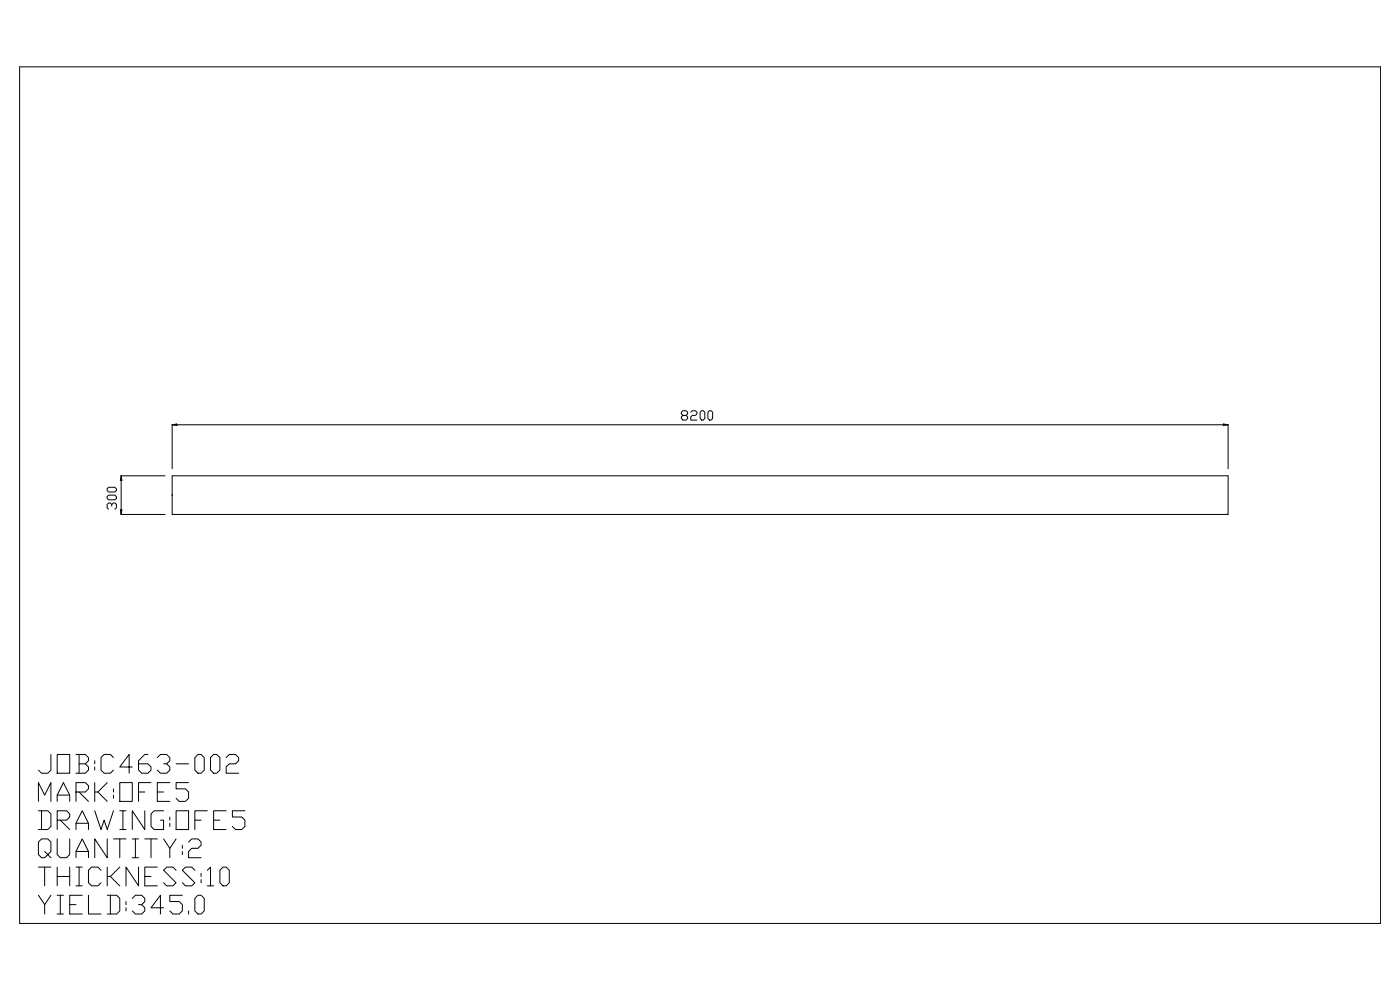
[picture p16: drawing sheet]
<svg xmlns="http://www.w3.org/2000/svg" width="420mm" height="297mm" viewBox="0 0 420 297" stroke-linecap="round" stroke-linejoin="round" font-family="sans-serif">
<g fill="none" stroke="#000" stroke-width=".3">
<path d="M5.9 20h408.1v256.9h-408.1zM51.6 127.4v13.2M51.6 127.4h316.7M51.6 127.4l1.4-.3v.5zM204.8 124.6l-.5-.5v-.5l.5-.4h.9l.5 .4v.5l-.5 .5h-.9l-.5 .4v.5l.5 .5h.9l.5-.5v-.5l-.5-.4M207.1 123.6l.5-.4h1l.4 .4v.5l-.4 .5h-1l-.5 .4v1h1.9M210 123.6l.4-.4h.5l.5 .4v1.9l-.5 .5h-.5l-.4-.5zM212.3 123.6l.5-.4h.4l.5 .4v1.9l-.5 .5h-.4l-.5-.5zM366.9 127.1l1.4 .3-1.4 .2zM368.3 127.4v13.2M32.1 148.9l.5-.4h1.9l.4 .4v.5l-.4 .5h-1.9l-.5-.5zM32.1 146.6l.5-.5h1.9l.4 .5v.5l-.4 .4h-1.9l-.5-.4z"/>
<path d="M33.5 151.8v-.5l-.5-.5h-.4l-.5 .5v.9l.5 .5M33.5 151.3l.5-.5h.5l.4 .5v.9l-.4 .5M36.1 152.9h.5l-.3 1.4zM36.3 154.3h13.2M36.3 142.7h13.2M36.3 142.7v11.6M36.3 142.7l.3 1.4h-.5zM51.6 142.7h316.7v11.6h-316.7zM51.6 148.5h.1M15.3 226.2v4.7l-1 1h-1.8l-1-1M17.1 226.2h3.8v5.7h-3.8zM17.1 238.4h3.8"/>
<path d="M22.8 237.5h2.8l.9-1v-.9l-.9-.9h-2.8v5.6M22.8 226.2h2.8l.9 1v.9l-.9 .9M23.7 229h1.9l.9 1v.9l-.9 1h-2.8M23.7 226.2v5.7M23.7 237.5l2.8 2.8M28.4 228.1v.9M28.4 230v.9M28.4 234.7v5.6M29.3 237.5l2.9 2.8M32.2 234.7l-2.9 2.8h-.9M34 227.2l-.9-1h-1.9l-.9 1v3.7l.9 1h1.9l.9-1M34 236.5v1"/>
<path d="M34 238.4v1M35.9 234.7h3.8v5.6h-3.8zM39.7 230h-3.8l2.8-3.8v5.7M41.5 237.5h1.9M44.4 226.2h-1l-1.9 1.9v2.8l1 1h1.9l.9-1v-.9l-.9-1h-2.9M45.3 234.7h-3.8v5.6M47.2 227.2l.9-1h1.9l.9 1v.9l-.9 .9h-.9M47.2 237.5h1.9M50 229l.9 1v.9l-.9 1h-1.9l-.9-1M50.9 234.7h-3.7v5.6h3.7M52.8 229h3.8M56.6 234.7h-3.8v1.8h2.8l1 1v1.9l-1 .9h-1.9l-.9-.9"/>
<path d="M59.4 226.2h.9l.9 1v3.7l-.9 1h-.9l-1-1v-3.7zM64.1 226.2h.9l.9 1v3.7l-.9 1h-.9l-1-1v-3.7zM67.8 227.2l1-1h1.8l1 1v.9l-1 .9h-1.8l-1 1v1.9h3.8M11.5 243.1h2.8l1 1v3.7l-1 .9h-2.8M11.5 240.3v-5.6l1.9 3.7 1.9-3.7v5.6M12.5 243.1v5.6M13.4 255.3l.9 1-.9 .9h-.9l-1-.9v-3.8l1-.9h1.8l1 .9v2.8l-1 1 1 .9M17.1 251.6v4.7l1 .9h1.9l.9-.9v-4.7M17.1 245.9h2.9l.9-.9v-.9l-.9-1h-2.9v5.6M17.1 240.3v-1.9l1.9-3.7 1.9 3.7v1.9M18.1 245.9l2.8 2.8M22.8 257.2v-1.9l1.9-3.7 1.8 3.7v1.9"/>
<path d="M22.8 248.7v-1.8l1.9-3.8 1.8 3.8v1.8M22.8 255.3h3.7M22.8 246.9h3.7M28.4 243.1l1.9 5.6 .9-2.8 1 2.8 1.8-5.6M32.2 251.6v5.6l-3.8-5.6v5.6M34 251.6h3.8M35.9 251.6v5.6M35.9 243.1h1.9M35.9 248.7h1.9M36.9 243.1v5.6M39.7 251.6h1.8M39.7 257.2h1.8"/>
<path d="M40.6 251.6v5.6M43.4 243.1v5.6l-3.7-5.6v5.6M43.4 251.6h3.8M45.3 251.6v5.6M49.1 251.6l1.8 2.8v2.8M49.1 243.1h-2.9l-.9 1v3.7l.9 .9h2.9v-2.8h-1M50.9 245v.9M50.9 246.9v.9M52.8 243.1h3.8v5.6h-3.8zM52.8 251.6l-1.9 2.8M54.7 253.4v1M54.7 255.3v1"/>
<path d="M56.6 252.5l.9-.9h1.9l.9 .9v.9l-.9 1h-1.9l-.9 .9v1.9h3.7M58.4 245.9h1.9M62.2 243.1h-3.8v5.6M64.1 245.9h1.8M67.8 243.1h-3.7v5.6h3.7M73.4 243.1h-3.7v1.9h2.8l.9 .9v1.9l-.9 .9h-1.9l-.9-.9M11.5 268.4l1.9 2.9v2.8M11.5 260h3.8M13.4 260v5.6M15.3 268.4l-1.9 2.9M17.1 268.4h1.9M17.1 274.1h1.9"/>
<path d="M17.1 260v5.6M17.1 262.8h3.8M18.1 268.4v5.7M20.9 271.3h1.9M20.9 260v5.6M22.8 260h1.9M22.8 265.6h1.9M23.7 260v5.6M24.7 268.4h-3.8v5.7h3.8M26.5 268.4v5.7h3.8M30.3 260.9l-1-.9h-1.8l-1 .9v3.8l1 .9h1.8l1-.9M32.2 268.4h2.8l.9 1v3.7l-.9 1h-2.8"/>
<path d="M32.2 260v5.6M33.1 268.4v5.7M33.1 262.8l2.8 2.8M35.9 260l-2.8 2.8h-.9M37.8 270.3v1M37.8 272.2v.9M39.7 269.4l.9-1h1.9l.9 1v.9l-.9 1h-1M41.5 260v5.6l-3.7-5.6v5.6M42.5 271.3l.9 .9v.9l-.9 1h-1.9l-.9-1M43.4 262.8h1.9M47.2 260h-3.8v5.6h3.8M49.1 272.2h-3.8l2.8-3.8v5.7"/>
<path d="M52.8 260.9l-.9-.9h-1.9l-.9 .9 3.7 3.8-.9 .9h-1.9l-.9-.9M54.7 268.4h-3.8v1.9h2.8l1 1v1.8l-1 1h-1.8l-1-1M56.6 273.1v1M58.4 260.9l-.9-.9h-1.9l-.9 .9 3.7 3.8-.9 .9h-1.9l-.9-.9M59.4 268.4h.9l.9 1v3.7l-.9 1h-.9l-1-1v-3.7zM60.3 261.9v.9M60.3 263.8v.9M62.2 260.9l.9-.9v5.6M62.2 265.6h1.9M66.9 260h.9l1 .9v3.8l-1 .9h-.9l-1-.9v-3.8z"/>
</g>
</svg>
